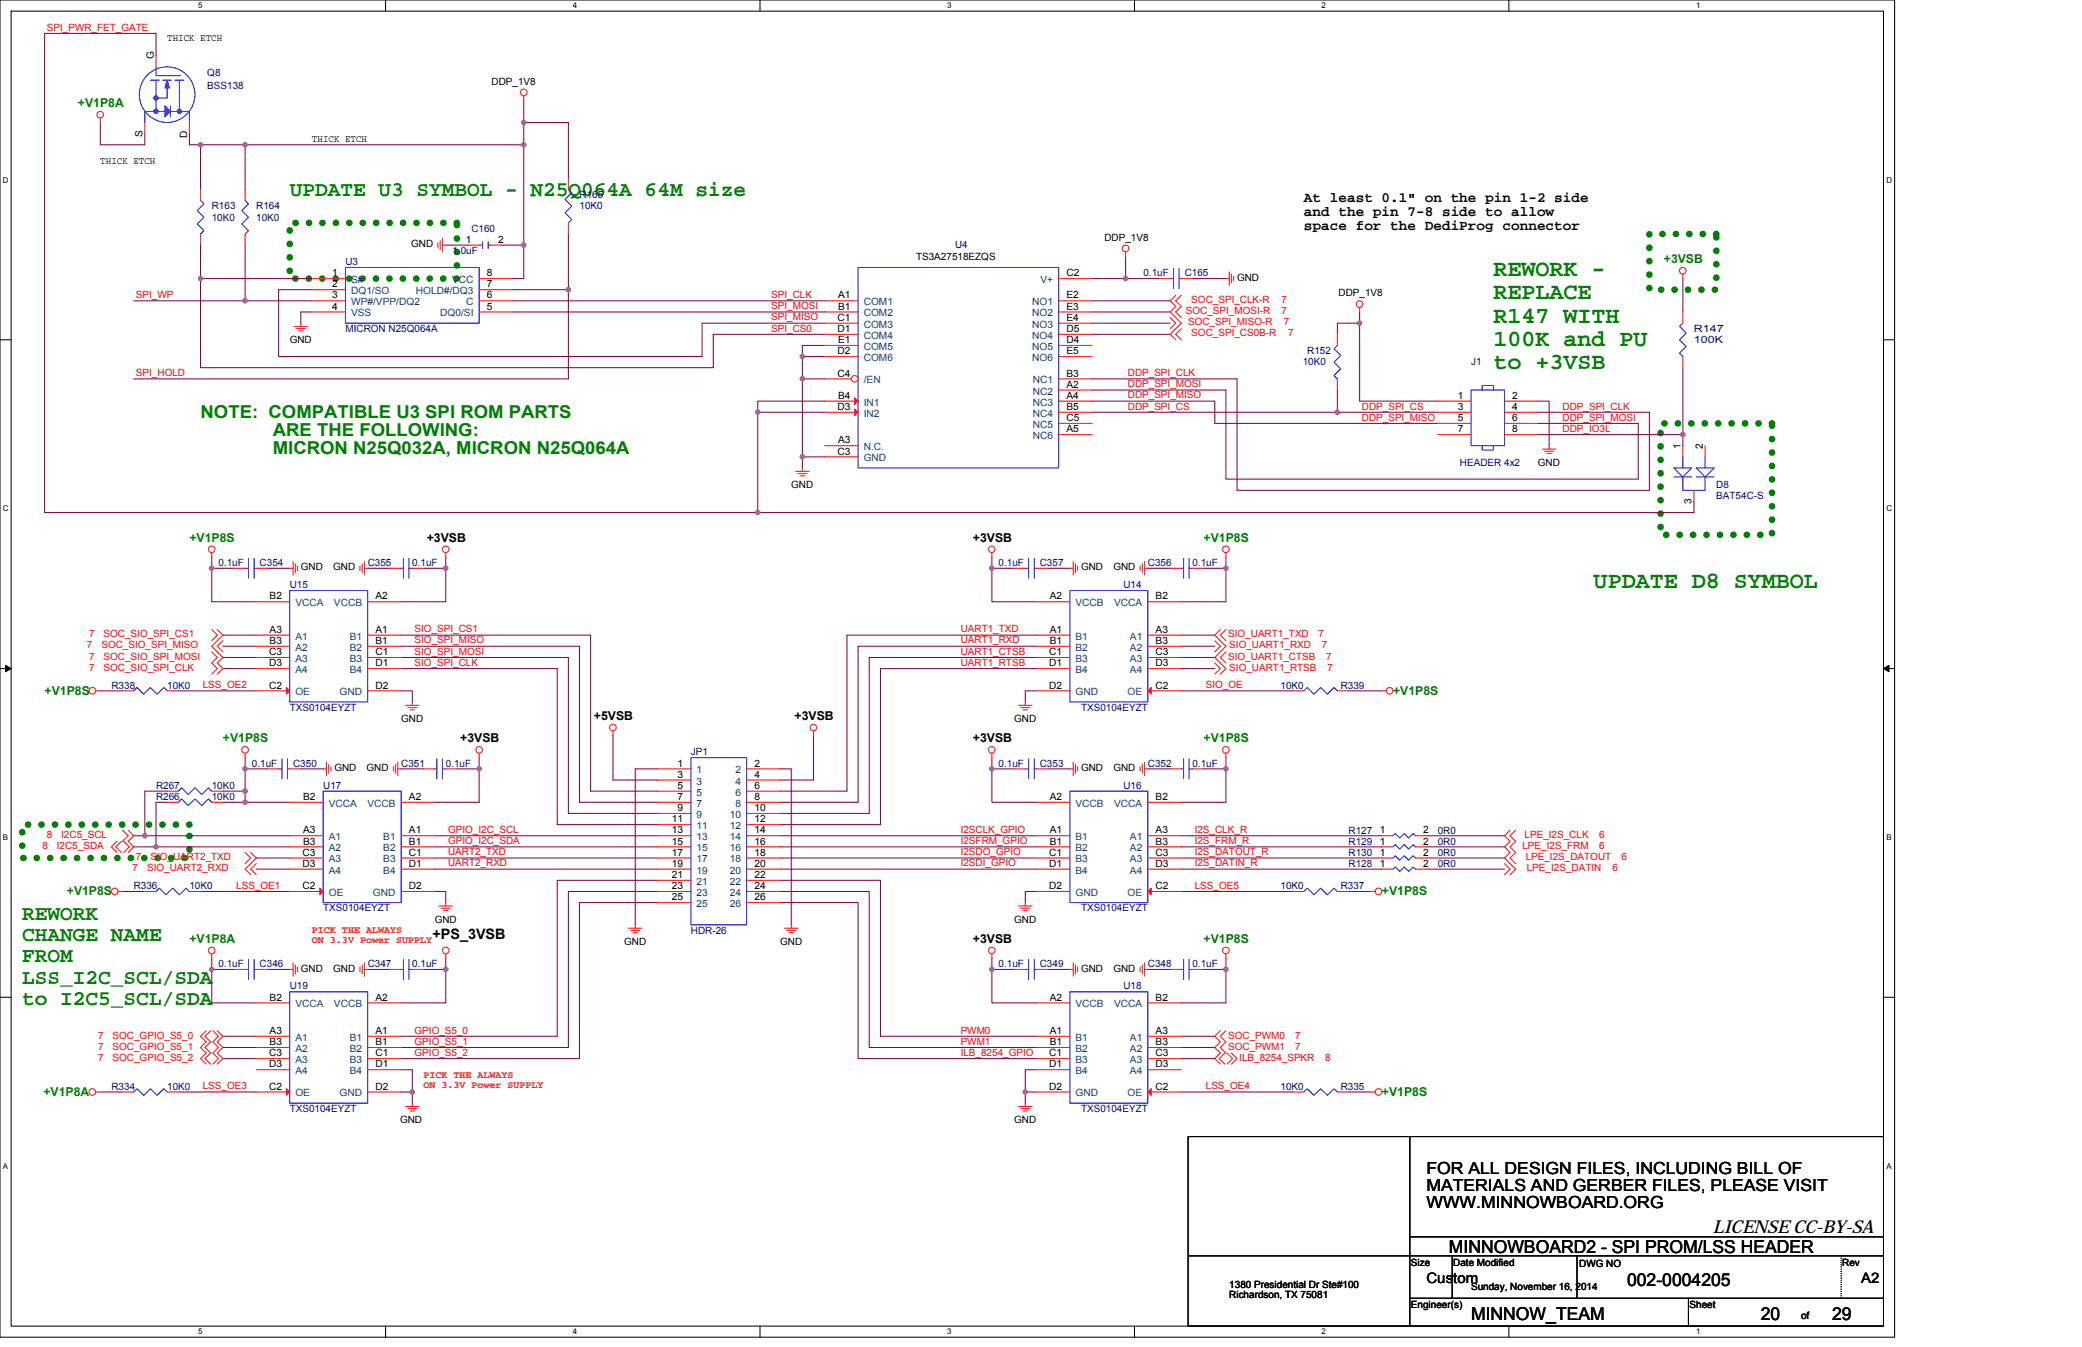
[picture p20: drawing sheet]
<svg xmlns="http://www.w3.org/2000/svg" width="432mm" height="279mm" viewBox="0 0 432 279" stroke-linecap="round" stroke-linejoin="round" font-family="sans-serif">
<defs><g id="words">
<g font-size="4.8" fill="#008000">
<text x="309.7" y="57.2">REWORK -</text>
<text x="309.7" y="62.1">REPLACE</text>
<text x="309.7" y="66.9">R147 WITH</text>
<text x="309.7" y="71.8">100K and PU</text>
<text x="309.7" y="76.6">to +3VSB</text>
<text x="330.5" y="122">UPDATE D8 SYMBOL</text>
</g>
<g font-size="4.4" fill="#008000">
<text x="60.1" y="40.6">UPDATE U3 SYMBOL - N25Q064A 64M size</text>
<text x="4.6" y="190.9">REWORK</text>
<text x="4.6" y="195.3">CHANGE NAME</text>
<text x="4.6" y="199.6">FROM</text>
<text x="4.6" y="204">LSS_I2C_SCL/SDA</text>
<text x="4.6" y="208.4">to I2C5_SCL/SDA</text>
</g>
<g font-size="3.7" fill="#008000">
<text x="41.6" y="86.6">NOTE: COMPATIBLE U3 SPI ROM PARTS</text>
<text x="56.6" y="90.4">ARE THE FOLLOWING:</text>
<text x="56.6" y="94.2">MICRON N25Q032A, MICRON N25Q064A</text>
</g>
<g font-size="3.7">
<text x="355.3" y="255.8">LICENSE CC-BY-SA</text>
<text x="300.5" y="259.9">MINNOWBOARD2 - SPI PROM/LSS HEADER</text>
<text x="337.5" y="266.8">002-0004205</text>
<text x="305.1" y="273.7">MINNOW_TEAM</text>
<text x="365.2" y="273.7">20</text>
<text x="380" y="273.7">29</text>
</g>
<g font-size="3.5">
<text x="295.8" y="243.5">FOR ALL DESIGN FILES, INCLUDING BILL OF</text>
<text x="295.8" y="247">MATERIALS AND GERBER FILES, PLEASE VISIT</text>
<text x="295.8" y="250.6">WWW.MINNOWBOARD.ORG</text>
</g>
<g font-size="3">
<text x="270.4" y="41.8">At least 0.1&quot; on the pin 1-2 side</text>
<text x="270.4" y="44.8">and the pin 7-8 side to allow</text>
<text x="270.4" y="47.8">space for the DediProg connector</text>
<text x="89.7" y="194.8">+PS_3VSB</text>
<text x="295.8" y="266.2">Custom</text>
<text x="386" y="266.2">A2</text>
</g>
<g font-size="2.5" fill="#008000">
<text x="16.2" y="22.2">+V1P8A</text>
<text x="345.1" y="54.6">+3VSB</text>
<text x="39.3" y="112.4">+V1P8S</text>
<text x="249.6" y="112.4">+V1P8S</text>
<text x="9.2" y="144.1">+V1P8S</text>
<text x="288.9" y="144.1">+V1P8S</text>
<text x="46.2" y="154">+V1P8S</text>
<text x="249.6" y="154">+V1P8S</text>
<text x="13.9" y="185.7">+V1P8S</text>
<text x="286.6" y="185.7">+V1P8S</text>
<text x="39.3" y="195.6">+V1P8A</text>
<text x="249.6" y="195.6">+V1P8S</text>
<text x="9" y="227.3">+V1P8A</text>
<text x="286.6" y="227.3">+V1P8S</text>
</g>
<g font-size="2.5">
<text x="88.5" y="112.4">+3VSB</text>
<text x="201.8" y="112.4">+3VSB</text>
<text x="123.2" y="149.4">+5VSB</text>
<text x="164.8" y="149.4">+3VSB</text>
<text x="95.5" y="154">+3VSB</text>
<text x="201.8" y="154">+3VSB</text>
<text x="201.8" y="195.6">+3VSB</text>
</g>
<g font-size="2.1" fill="#f00">
<text x="9.7" y="6.3">SPI_PWR_FET_GATE</text>
<text x="28.2" y="61.8">SPI_WP</text>
<text x="160" y="61.8">SPI_CLK</text>
<text x="160" y="64.1">SPI_MOSI</text>
<text x="245.9" y="65.2">SOC_SPI_MOSI-R</text>
<text x="247.1" y="62.9">SOC_SPI_CLK-R</text>
<text x="265.8" y="62.9">7</text>
<text x="265.8" y="65.2">7</text>
<text x="160" y="66.5">SPI_MISO</text>
<text x="160" y="68.8">SPI_CS0</text>
<text x="246.4" y="67.5">SOC_SPI_MISO-R</text>
<text x="247.1" y="69.8">SOC_SPI_CS0B-R</text>
<text x="266.3" y="67.5">7</text>
<text x="267.2" y="69.8">7</text>
<text x="28.2" y="78">SPI_HOLD</text>
<text x="233.9" y="78">DDP_SPI_CLK</text>
<text x="233.9" y="80.3">DDP_SPI_MOSI</text>
<text x="233.9" y="82.6">DDP_SPI_MISO</text>
<text x="233.9" y="84.9">DDP_SPI_CS</text>
<text x="282.4" y="84.9">DDP_SPI_CS</text>
<text x="282.4" y="87.2">DDP_SPI_MISO</text>
<text x="324.1" y="84.9">DDP_SPI_CLK</text>
<text x="324.1" y="87.2">DDP_SPI_MOSI</text>
<text x="324.1" y="89.6">DDP_IO3L</text>
<text x="86" y="131.2">SIO_SPI_CS1</text>
<text x="199.2" y="131.2">UART1_TXD</text>
<text x="18" y="134.5">7</text>
<text x="18.5" y="132.2">7</text>
<text x="18.5" y="136.8">7</text>
<text x="21" y="134.5">SOC_SIO_SPI_MISO</text>
<text x="21.5" y="132.2">SOC_SIO_SPI_CS1</text>
<text x="21.5" y="136.8">SOC_SIO_SPI_MOSI</text>
<text x="86" y="133.5">SIO_SPI_MISO</text>
<text x="86" y="135.8">SIO_SPI_MOSI</text>
<text x="199.2" y="135.8">UART1_CTSB</text>
<text x="199.2" y="133.5">UART1_RXD</text>
<text x="254.7" y="132.2">SIO_UART1_TXD</text>
<text x="254.7" y="136.8">SIO_UART1_CTSB</text>
<text x="255" y="134.5">SIO_UART1_RXD</text>
<text x="273.4" y="132.2">7</text>
<text x="274.1" y="134.5">7</text>
<text x="275.1" y="136.8">7</text>
<text x="18.5" y="139.1">7</text>
<text x="21.5" y="139.1">SOC_SIO_SPI_CLK</text>
<text x="42.1" y="142.7">LSS_OE2</text>
<text x="86" y="138.1">SIO_SPI_CLK</text>
<text x="199.2" y="138.1">UART1_RTSB</text>
<text x="250.1" y="142.7">SIO_OE</text>
<text x="255" y="139.1">SIO_UART1_RTSB</text>
<text x="275.3" y="139.1">7</text>
<text x="9.7" y="173.8">8</text>
<text x="12.7" y="173.8">I2C5_SCL</text>
<text x="92.9" y="172.8">GPIO_I2C_SCL</text>
<text x="199.2" y="172.8">I2SCLK_GPIO</text>
<text x="247.8" y="172.8">I2S_CLK_R</text>
<text x="316.2" y="173.8">LPE_I2S_CLK</text>
<text x="331.7" y="173.8">6</text>
<text x="8.8" y="176.1">8</text>
<text x="11.8" y="176.1">I2C5_SDA</text>
<text x="28.2" y="178.4">7</text>
<text x="31.2" y="178.4">SIO_UART2_TXD</text>
<text x="92.9" y="175.1">GPIO_I2C_SDA</text>
<text x="92.9" y="177.4">UART2_TXD</text>
<text x="92.9" y="179.7">UART2_RXD</text>
<text x="199.2" y="179.7">I2SDI_GPIO</text>
<text x="199.2" y="175.1">I2SFRM_GPIO</text>
<text x="199.2" y="177.4">I2SDO_GPIO</text>
<text x="247.8" y="175.1">I2S_FRM_R</text>
<text x="247.8" y="177.4">I2S_DATOUT_R</text>
<text x="247.8" y="179.7">I2S_DATIN_R</text>
<text x="315.7" y="176.1">LPE_I2S_FRM</text>
<text x="316.4" y="178.4">LPE_I2S_DATOUT</text>
<text x="331.7" y="176.1">6</text>
<text x="336.3" y="178.4">6</text>
<text x="27.5" y="180.7">7</text>
<text x="30.5" y="180.7">SIO_UART2_RXD</text>
<text x="49" y="184.3">LSS_OE1</text>
<text x="247.8" y="184.3">LSS_OE5</text>
<text x="316.7" y="180.7">LPE_I2S_DATIN</text>
<text x="334.5" y="180.7">6</text>
<text x="64.7" y="193.6">PICK THE ALWAYS</text>
<text x="64.7" y="195.6">ON 3.3V Power SUPPLY</text>
<text x="20.3" y="215.4">7</text>
<text x="23.3" y="215.4">SOC_GPIO_S5_0</text>
<text x="86" y="214.4">GPIO_S5_0</text>
<text x="199.2" y="214.5">PWM0</text>
<text x="254.7" y="215.4">SOC_PWM0</text>
<text x="268.6" y="215.4">7</text>
<text x="20.3" y="217.7">7</text>
<text x="20.3" y="220">7</text>
<text x="23.3" y="217.7">SOC_GPIO_S5_1</text>
<text x="23.3" y="220">SOC_GPIO_S5_2</text>
<text x="86" y="219">GPIO_S5_2</text>
<text x="86" y="216.7">GPIO_S5_1</text>
<text x="199.2" y="219">ILB_8254_GPIO</text>
<text x="199.2" y="216.8">PWM1</text>
<text x="254.7" y="217.7">SOC_PWM1</text>
<text x="257" y="220">ILB_8254_SPKR</text>
<text x="268.6" y="217.7">7</text>
<text x="274.8" y="220">8</text>
<text x="42.1" y="225.9">LSS_OE3</text>
<text x="87.8" y="223.6">PICK THE ALWAYS</text>
<text x="87.8" y="225.7">ON 3.3V Power SUPPLY</text>
<text x="250.1" y="225.9">LSS_OE4</text>
</g>
<g font-size="2.1">
<text x="34.7" y="8.6">THICK ETCH</text>
<text x="31.9" y="12.3" transform="rotate(-90 31.9 12.3)">G</text>
<text x="101.9" y="17.5">DDP_1V8</text>
<text x="29.5" y="28.4" transform="rotate(-90 29.5 28.4)">S</text>
<text x="38.8" y="28.6" transform="rotate(-90 38.8 28.6)">D</text>
<text x="64.7" y="29.4">THICK ETCH</text>
<text x="20.8" y="34">THICK ETCH</text>
<text x="85.3" y="51.3">GND</text>
<text x="96.6" y="50.4">1</text>
<text x="103.3" y="50.4">2</text>
<text x="190" y="53.8">TS3A27518EZQS</text>
<text x="229.1" y="49.9">DDP_1V8</text>
<text x="68.9" y="57.3">1</text>
<text x="68.9" y="59.6">2</text>
<text x="101" y="57.3">8</text>
<text x="101" y="59.6">7</text>
<text x="221.2" y="57.3">C2</text>
<text x="256.6" y="58.2">GND</text>
<text x="68.9" y="61.9">3</text>
<text x="68.9" y="64.2">4</text>
<text x="101" y="61.9">6</text>
<text x="101" y="64.2">5</text>
<text x="173.8" y="61.9">A1</text>
<text x="173.8" y="64.2">B1</text>
<text x="221.2" y="61.9">E2</text>
<text x="221.2" y="64.2">E3</text>
<text x="277.6" y="61.5">DDP_1V8</text>
<text x="60.1" y="71.2">GND</text>
<text x="173.7" y="66.5">C1</text>
<text x="173.7" y="68.9">D1</text>
<text x="173.8" y="71.2">E1</text>
<text x="221.2" y="71.2">D4</text>
<text x="221.2" y="68.9">D5</text>
<text x="221.2" y="66.5">E4</text>
<text x="173.7" y="73.5">D2</text>
<text x="221.2" y="73.5">E5</text>
<text x="173.7" y="78.1">C4</text>
<text x="173.8" y="82.7">B4</text>
<text x="221.2" y="80.4">A2</text>
<text x="221.2" y="82.7">A4</text>
<text x="221.2" y="78.1">B3</text>
<text x="302.3" y="82.7">1</text>
<text x="313.6" y="82.7">2</text>
<text x="173.7" y="85">D3</text>
<text x="221.2" y="89.7">A5</text>
<text x="221.2" y="85">B5</text>
<text x="221.2" y="87.3">C5</text>
<text x="302.3" y="85">3</text>
<text x="302.3" y="87.3">5</text>
<text x="302.3" y="89.7">7</text>
<text x="313.6" y="85">4</text>
<text x="313.6" y="87.3">6</text>
<text x="313.6" y="89.7">8</text>
<text x="173.7" y="94.3">C3</text>
<text x="173.8" y="92">A3</text>
<text x="348.5" y="93.2" transform="rotate(-90 348.5 93.2)">1</text>
<text x="353.1" y="93.2" transform="rotate(-90 353.1 93.2)">2</text>
<text x="164.1" y="101.2">GND</text>
<text x="319" y="96.6">GND</text>
<text x="350.8" y="104.5" transform="rotate(-90 350.8 104.5)">3</text>
<text x="62.4" y="118.3">GND</text>
<text x="69.1" y="118.3">GND</text>
<text x="224.2" y="118.3">GND</text>
<text x="230.9" y="118.3">GND</text>
<text x="55.9" y="124.3">B2</text>
<text x="77.9" y="124.3">A2</text>
<text x="217.7" y="124.3">A2</text>
<text x="239.7" y="124.3">B2</text>
<text x="55.9" y="131.3">A3</text>
<text x="77.9" y="131.3">A1</text>
<text x="217.7" y="131.3">A1</text>
<text x="239.7" y="131.3">A3</text>
<text x="55.8" y="135.9">C3</text>
<text x="55.9" y="133.6">B3</text>
<text x="77.9" y="133.6">B1</text>
<text x="77.9" y="135.9">C1</text>
<text x="217.6" y="135.9">C1</text>
<text x="217.7" y="133.6">B1</text>
<text x="239.7" y="133.6">B3</text>
<text x="239.7" y="135.9">C3</text>
<text x="55.8" y="142.8">C2</text>
<text x="55.8" y="138.2">D3</text>
<text x="77.9" y="142.8">D2</text>
<text x="77.9" y="138.2">D1</text>
<text x="217.6" y="142.8">D2</text>
<text x="217.6" y="138.2">D1</text>
<text x="239.7" y="142.8">C2</text>
<text x="239.7" y="138.2">D3</text>
<text x="83.2" y="149.8">GND</text>
<text x="210.3" y="149.8">GND</text>
<text x="69.3" y="159.9">GND</text>
<text x="76" y="159.9">GND</text>
<text x="140.5" y="159">1</text>
<text x="140.5" y="161.3">3</text>
<text x="156.5" y="159">2</text>
<text x="156.5" y="161.3">4</text>
<text x="224.2" y="159.9">GND</text>
<text x="230.9" y="159.9">GND</text>
<text x="62.9" y="165.9">B2</text>
<text x="84.8" y="165.9">A2</text>
<text x="140.5" y="163.6">5</text>
<text x="140.5" y="165.9">7</text>
<text x="156.5" y="163.6">6</text>
<text x="156.5" y="165.9">8</text>
<text x="217.7" y="165.9">A2</text>
<text x="239.7" y="165.9">B2</text>
<text x="62.9" y="172.9">A3</text>
<text x="84.8" y="172.9">A1</text>
<text x="139.4" y="170.6">11</text>
<text x="139.4" y="172.9">13</text>
<text x="140.5" y="168.2">9</text>
<text x="156.5" y="168.2">10</text>
<text x="156.5" y="170.6">12</text>
<text x="156.5" y="172.9">14</text>
<text x="217.7" y="172.9">A1</text>
<text x="239.7" y="172.9">A3</text>
<text x="286.2" y="172.9">1</text>
<text x="295.1" y="172.9">2</text>
<text x="62.7" y="177.5">C3</text>
<text x="62.7" y="179.8">D3</text>
<text x="62.9" y="175.2">B3</text>
<text x="84.8" y="175.2">B1</text>
<text x="84.8" y="177.5">C1</text>
<text x="84.8" y="179.8">D1</text>
<text x="139.4" y="175.2">15</text>
<text x="139.4" y="177.5">17</text>
<text x="139.4" y="179.8">19</text>
<text x="156.5" y="175.2">16</text>
<text x="156.5" y="177.5">18</text>
<text x="156.5" y="179.8">20</text>
<text x="217.6" y="177.5">C1</text>
<text x="217.6" y="179.8">D1</text>
<text x="217.7" y="175.2">B1</text>
<text x="239.7" y="175.2">B3</text>
<text x="239.7" y="177.5">C3</text>
<text x="239.7" y="179.8">D3</text>
<text x="286.2" y="179.8">1</text>
<text x="286.2" y="175.2">1</text>
<text x="286.2" y="177.5">1</text>
<text x="295.1" y="179.8">2</text>
<text x="295.1" y="175.2">2</text>
<text x="295.1" y="177.5">2</text>
<text x="62.7" y="184.4">C2</text>
<text x="84.8" y="184.4">D2</text>
<text x="139.4" y="182.1">21</text>
<text x="139.4" y="184.4">23</text>
<text x="156.5" y="182.1">22</text>
<text x="156.5" y="184.4">24</text>
<text x="217.6" y="184.4">D2</text>
<text x="239.7" y="184.4">C2</text>
<text x="90.1" y="191.4">GND</text>
<text x="139.4" y="186.7">25</text>
<text x="156.5" y="186.7">26</text>
<text x="210.3" y="191.4">GND</text>
<text x="129.4" y="196">GND</text>
<text x="161.8" y="196">GND</text>
<text x="62.4" y="201.5">GND</text>
<text x="69.1" y="201.5">GND</text>
<text x="224.2" y="201.5">GND</text>
<text x="230.9" y="201.5">GND</text>
<text x="55.9" y="207.5">B2</text>
<text x="77.9" y="207.5">A2</text>
<text x="217.7" y="207.5">A2</text>
<text x="239.7" y="207.5">B2</text>
<text x="55.9" y="214.5">A3</text>
<text x="77.9" y="214.5">A1</text>
<text x="217.7" y="214.5">A1</text>
<text x="239.7" y="214.5">A3</text>
<text x="55.8" y="219.1">C3</text>
<text x="55.8" y="221.4">D3</text>
<text x="55.9" y="216.8">B3</text>
<text x="77.9" y="216.8">B1</text>
<text x="77.9" y="219.1">C1</text>
<text x="77.9" y="221.4">D1</text>
<text x="217.6" y="219.1">C1</text>
<text x="217.6" y="221.4">D1</text>
<text x="217.7" y="216.8">B1</text>
<text x="239.7" y="216.8">B3</text>
<text x="239.7" y="219.1">C3</text>
<text x="239.7" y="221.4">D3</text>
<text x="55.8" y="226">C2</text>
<text x="77.9" y="226">D2</text>
<text x="217.6" y="226">D2</text>
<text x="239.7" y="226">C2</text>
<text x="83" y="233">GND</text>
<text x="210.3" y="233">GND</text>
<text x="292.6" y="262.6">Size</text>
<text x="301.4" y="262.6">Date Modified</text>
<text x="327.5" y="262.8">DWG NO</text>
<text x="382.1" y="262.6">Rev</text>
<text x="255" y="267.2">1380 Presidential Dr Ste#100</text>
<text x="255" y="269.3">Richardson, TX 75081</text>
<text x="305.1" y="267.7">Sunday, November 16, 2014</text>
<text x="292.6" y="271.4">Engineer(s)</text>
<text x="350.4" y="271.4">Sheet</text>
<text x="373.5" y="273.7">of</text>
</g>
<g font-size="2.1" fill="#000080">
<text x="43" y="15.7">Q8</text>
<text x="43" y="18.5">BSS138</text>
<text x="120.2" y="41.1">R165</text>
<text x="43.9" y="43.4">R163</text>
<text x="43.9" y="45.8">10K0</text>
<text x="53.1" y="43.4">R164</text>
<text x="53.1" y="45.8">10K0</text>
<text x="120.2" y="43.4">10K0</text>
<text x="93.8" y="52.7">1.0uF</text>
<text x="97.8" y="48.1">C160</text>
<text x="198.1" y="51.5">U4</text>
<text x="71.6" y="55">U3</text>
<text x="237.2" y="57.3">0.1uF</text>
<text x="245.7" y="57.3">C165</text>
<text x="71.6" y="68.9">MICRON N25Q064A</text>
<text x="351.3" y="68.9">R147</text>
<text x="351.3" y="71.2">100K</text>
<text x="270.2" y="75.8">10K0</text>
<text x="271.1" y="73.5">R152</text>
<text x="305.1" y="75.8">J1</text>
<text x="302.8" y="96.6">HEADER 4x2</text>
<text x="356" y="101.2">D8</text>
<text x="356" y="103.5">BAT54C-S</text>
<text x="45.3" y="117.4">0.1uF</text>
<text x="53.8" y="117.4">C354</text>
<text x="76.3" y="117.4">C355</text>
<text x="85.5" y="117.4">0.1uF</text>
<text x="207.1" y="117.4">0.1uF</text>
<text x="215.6" y="117.4">C357</text>
<text x="238.1" y="117.4">C356</text>
<text x="247.3" y="117.4">0.1uF</text>
<text x="60.1" y="122">U15</text>
<text x="233" y="122">U14</text>
<text x="23.1" y="142.8">R338</text>
<text x="34.7" y="142.8">10K0</text>
<text x="265.6" y="142.8">10K0</text>
<text x="278.1" y="142.8">R339</text>
<text x="60.1" y="147.4">TXS0104EYZT</text>
<text x="224.2" y="147.4">TXS0104EYZT</text>
<text x="52.2" y="159">0.1uF</text>
<text x="60.8" y="159">C350</text>
<text x="83.2" y="159">C351</text>
<text x="92.5" y="159">0.1uF</text>
<text x="143.3" y="156.7">JP1</text>
<text x="207.1" y="159">0.1uF</text>
<text x="215.6" y="159">C353</text>
<text x="238.1" y="159">C352</text>
<text x="247.3" y="159">0.1uF</text>
<text x="32.4" y="165.9">R266</text>
<text x="32.4" y="163.6">R267</text>
<text x="43.9" y="165.9">10K0</text>
<text x="43.9" y="163.6">10K0</text>
<text x="67" y="163.6">U17</text>
<text x="233" y="163.6">U16</text>
<text x="279.7" y="172.9">R127</text>
<text x="298.2" y="172.9">0R0</text>
<text x="279.7" y="179.8">R128</text>
<text x="279.7" y="175.2">R129</text>
<text x="279.7" y="177.5">R130</text>
<text x="298.2" y="179.8">0R0</text>
<text x="298.2" y="175.2">0R0</text>
<text x="298.2" y="177.5">0R0</text>
<text x="27.7" y="184.4">R336</text>
<text x="39.3" y="184.4">10K0</text>
<text x="265.6" y="184.4">10K0</text>
<text x="278.1" y="184.4">R337</text>
<text x="67" y="189.1">TXS0104EYZT</text>
<text x="224.2" y="189.1">TXS0104EYZT</text>
<text x="143.3" y="193.7">HDR-26</text>
<text x="45.3" y="200.6">0.1uF</text>
<text x="53.8" y="200.6">C346</text>
<text x="76.3" y="200.6">C347</text>
<text x="85.5" y="200.6">0.1uF</text>
<text x="207.1" y="200.6">0.1uF</text>
<text x="215.6" y="200.6">C349</text>
<text x="238.1" y="200.6">C348</text>
<text x="247.3" y="200.6">0.1uF</text>
<text x="60.1" y="205.2">U19</text>
<text x="233" y="205.2">U18</text>
<text x="23.1" y="226">R334</text>
<text x="34.7" y="226">10K0</text>
<text x="265.6" y="226">10K0</text>
<text x="278.1" y="226">R335</text>
<text x="60.1" y="230.7">TXS0104EYZT</text>
<text x="224.2" y="230.7">TXS0104EYZT</text>
</g>
<g font-size="2.1" fill="#004080">
<text x="72.8" y="58.7">S#</text>
<text x="93.8" y="58.7">VCC</text>
<text x="215.8" y="58.7">V+</text>
<text x="72.8" y="61">DQ1/SO</text>
<text x="72.8" y="63.3">WP#/VPP/DQ2</text>
<text x="72.8" y="65.6">VSS</text>
<text x="86.3" y="61">HOLD#/DQ3</text>
<text x="91.3" y="65.6">DQ0/SI</text>
<text x="96.7" y="63.3">C</text>
<text x="179.1" y="63.3">COM1</text>
<text x="179.1" y="65.6">COM2</text>
<text x="214.1" y="63.3">NO1</text>
<text x="214.1" y="65.6">NO2</text>
<text x="179.1" y="68">COM3</text>
<text x="179.1" y="70.3">COM4</text>
<text x="214.1" y="70.3">NO4</text>
<text x="214.1" y="68">NO3</text>
<text x="179.1" y="74.9">COM6</text>
<text x="179.1" y="72.6">COM5</text>
<text x="214.1" y="72.6">NO5</text>
<text x="214.1" y="74.9">NO6</text>
<text x="179.1" y="79.5">/EN</text>
<text x="214.2" y="81.8">NC2</text>
<text x="214.2" y="79.5">NC1</text>
<text x="179.1" y="84.1">IN1</text>
<text x="179.1" y="86.4">IN2</text>
<text x="214.2" y="84.1">NC3</text>
<text x="214.2" y="86.4">NC4</text>
<text x="214.2" y="88.8">NC5</text>
<text x="179.1" y="93.4">N.C.</text>
<text x="179.1" y="95.7">GND</text>
<text x="214.2" y="91.1">NC6</text>
<text x="61.3" y="125.8">VCCA</text>
<text x="69.3" y="125.8">VCCB</text>
<text x="223.1" y="125.8">VCCB</text>
<text x="231.1" y="125.8">VCCA</text>
<text x="61.3" y="132.7">A1</text>
<text x="61.3" y="135">A2</text>
<text x="61.3" y="137.3">A3</text>
<text x="72.5" y="132.7">B1</text>
<text x="72.5" y="135">B2</text>
<text x="72.5" y="137.3">B3</text>
<text x="223.1" y="132.7">B1</text>
<text x="223.1" y="135">B2</text>
<text x="223.1" y="137.3">B3</text>
<text x="234.3" y="132.7">A1</text>
<text x="234.3" y="135">A2</text>
<text x="234.3" y="137.3">A3</text>
<text x="61.3" y="139.6">A4</text>
<text x="72.5" y="139.6">B4</text>
<text x="223.1" y="139.6">B4</text>
<text x="234.3" y="139.6">A4</text>
<text x="61.3" y="144.2">OE</text>
<text x="70.4" y="144.2">GND</text>
<text x="223.1" y="144.2">GND</text>
<text x="233.8" y="144.2">OE</text>
<text x="144.5" y="160.4">1</text>
<text x="152.5" y="160.4">2</text>
<text x="68.2" y="167.3">VCCA</text>
<text x="76.2" y="167.3">VCCB</text>
<text x="144.5" y="162.7">3</text>
<text x="144.5" y="165">5</text>
<text x="144.5" y="167.3">7</text>
<text x="152.5" y="165">6</text>
<text x="152.5" y="167.3">8</text>
<text x="152.5" y="162.7">4</text>
<text x="223.1" y="167.3">VCCB</text>
<text x="231.1" y="167.3">VCCA</text>
<text x="144.5" y="169.7">9</text>
<text x="144.5" y="172">11</text>
<text x="151.4" y="169.7">10</text>
<text x="151.4" y="172">12</text>
<text x="68.2" y="174.3">A1</text>
<text x="68.2" y="176.6">A2</text>
<text x="68.2" y="178.9">A3</text>
<text x="79.5" y="174.3">B1</text>
<text x="79.5" y="176.6">B2</text>
<text x="79.5" y="178.9">B3</text>
<text x="144.5" y="174.3">13</text>
<text x="144.5" y="176.6">15</text>
<text x="144.5" y="178.9">17</text>
<text x="151.4" y="174.3">14</text>
<text x="151.4" y="176.6">16</text>
<text x="151.4" y="178.9">18</text>
<text x="223.1" y="174.3">B1</text>
<text x="223.1" y="176.6">B2</text>
<text x="223.1" y="178.9">B3</text>
<text x="234.3" y="174.3">A1</text>
<text x="234.3" y="176.6">A2</text>
<text x="234.3" y="178.9">A3</text>
<text x="68.2" y="185.8">OE</text>
<text x="68.2" y="181.2">A4</text>
<text x="77.3" y="185.8">GND</text>
<text x="79.5" y="181.2">B4</text>
<text x="144.5" y="181.2">19</text>
<text x="144.5" y="183.5">21</text>
<text x="144.5" y="185.8">23</text>
<text x="151.4" y="181.2">20</text>
<text x="151.4" y="183.5">22</text>
<text x="151.4" y="185.8">24</text>
<text x="223.1" y="185.8">GND</text>
<text x="223.1" y="181.2">B4</text>
<text x="233.8" y="185.8">OE</text>
<text x="234.3" y="181.2">A4</text>
<text x="144.5" y="188.2">25</text>
<text x="151.4" y="188.2">26</text>
<text x="61.3" y="209">VCCA</text>
<text x="69.3" y="209">VCCB</text>
<text x="223.1" y="209">VCCB</text>
<text x="231.1" y="209">VCCA</text>
<text x="61.3" y="215.9">A1</text>
<text x="72.5" y="215.9">B1</text>
<text x="223.1" y="215.9">B1</text>
<text x="234.3" y="215.9">A1</text>
<text x="61.3" y="218.2">A2</text>
<text x="61.3" y="220.5">A3</text>
<text x="72.5" y="218.2">B2</text>
<text x="72.5" y="220.5">B3</text>
<text x="223.1" y="218.2">B2</text>
<text x="223.1" y="220.5">B3</text>
<text x="234.3" y="218.2">A2</text>
<text x="234.3" y="220.5">A3</text>
<text x="61.3" y="227.4">OE</text>
<text x="61.3" y="222.8">A4</text>
<text x="70.4" y="227.4">GND</text>
<text x="72.5" y="222.8">B4</text>
<text x="223.1" y="227.4">GND</text>
<text x="223.1" y="222.8">B4</text>
<text x="233.8" y="227.4">OE</text>
<text x="234.3" y="222.8">A4</text>
</g>
<g font-size="1.6">
<text x="41.1" y="1.7">5</text>
<text x="118.8" y="1.7">4</text>
<text x="196.4" y="1.7">3</text>
<text x="274.1" y="1.7">2</text>
<text x="351.8" y="1.7">1</text>
<text x=".6" y="37.9">D</text>
<text x="391.2" y="37.9">D</text>
<text x=".6" y="106">C</text>
<text x="391.2" y="106">C</text>
<text x=".6" y="174.2">B</text>
<text x="391.2" y="174.2">B</text>
<text x=".6" y="242.4">A</text>
<text x="391.2" y="242.4">A</text>
<text x="41.1" y="276.8">5</text>
<text x="118.8" y="276.8">4</text>
<text x="196.4" y="276.8">3</text>
<text x="274.1" y="276.8">2</text>
<text x="351.8" y="276.8">1</text>
</g>
</g></defs>
<path d="M0 0h392.9v277.4h-392.9zM2.3 2.3h388.3v272.8h-388.3z" fill="none" stroke="#000" stroke-width=".21"/>
<g fill="#fff">
<path d="M41.1 .3h.9v1.8h-.9z"/>
<path d="M41.1 275.3h.9v1.9h-.9z"/>
</g>
<path d="M80 0v2.3M80 275.1v2.3" fill="none" stroke="#000" stroke-width=".21"/>
<g fill="#fff">
<path d="M118.8 .3h.9v1.8h-.9z"/>
<path d="M118.8 275.3h.9v1.9h-.9z"/>
</g>
<path d="M157.6 0v2.3M157.6 275.1v2.3" fill="none" stroke="#000" stroke-width=".21"/>
<g fill="#fff">
<path d="M196.4 .3h1v1.8h-1z"/>
<path d="M196.4 275.3h1v1.9h-1z"/>
</g>
<path d="M235.3 0v2.3M235.3 275.1v2.3" fill="none" stroke="#000" stroke-width=".21"/>
<g fill="#fff">
<path d="M274.1 .3h.9v1.8h-.9z"/>
<path d="M274.1 275.3h.9v1.9h-.9z"/>
</g>
<path d="M312.9 0v2.3M312.9 275.1v2.3" fill="none" stroke="#000" stroke-width=".21"/>
<g fill="#fff">
<path d="M351.8 .3h.9v1.8h-.9z"/>
<path d="M351.8 275.3h.9v1.9h-.9z"/>
<path d="M.6 36.4h1.2v1.8h-1.2z"/>
<path d="M391.2 36.4h1.2v1.8h-1.2z"/>
<path d="M.6 104.6h1.2v1.8h-1.2z"/>
<path d="M391.2 104.6h1.2v1.8h-1.2z"/>
</g>
<path d="M0 70.5h2.3M390.6 70.5h2.3" fill="none" stroke="#000" stroke-width=".21"/>
<g fill="#fff">
<path d="M.6 172.8h1.1v1.8h-1.1z"/>
<path d="M391.2 172.8h1.1v1.8h-1.1z"/>
</g>
<path d="M0 138.7h2.3M390.6 138.7h2.3" fill="none" stroke="#000" stroke-width=".21"/>
<path d="M1.2 138l1.1 .7-1.1 .6zM390.6 138.7l1.2-.7v1.3z" fill="#000" stroke="#000" stroke-width=".21"/>
<g fill="#fff">
<path d="M.6 240.9h1.1v1.9h-1.1z"/>
<path d="M391.2 240.9h1.1v1.9h-1.1z"/>
</g>
<path d="M0 206.9h2.3M390.6 206.9h2.3M246.4 235.8h144.2v39.3h-144.2zM292.4 235.8v39.3M292.4 256.6h98.2M246.6 260.5h144M292.4 269.3h98.2M301.2 260.5v8.8M327.1 260.5v8.8M350.2 269.3v5.8" fill="none" stroke="#000" stroke-width=".21"/>
<path d="M60.1 46.2h34.7v11.6h-34.7zM342.1 48.5h13.9v11.6h-13.9zM344.4 87.8h23.1v23.1h-23.1zM4.6 171h34.7v7h-34.7z" fill="none" stroke="#008000" stroke-width="1.4" stroke-dasharray="0 2.8"/>
<g fill="none" stroke="#800040" stroke-width=".21">
<path d="M32.4 11.6v-4.7h-23.2v99.4h148M20.8 25.4v4.6h9.2v-2.3M39.3 27.7v2.3h2.3M41.6 30h9.2M41.6 30v9.3M50.8 30v9.3M50.8 30h57.8M108.6 25.4v4.6M108.6 30v20.8M108.6 20.8v4.6h9.3v11.6M41.6 57.8h23.1M41.6 57.8v18.5h106.3v-7h23.1"/>
<path d="M41.6 50.8v7M50.8 50.8v11.6M92.5 50.8h4.6M104 50.8h4.6M108.6 50.8v7h-2.3M117.9 48.5v11.6M226.5 57.8h6.9M233.4 57.8h7M233.4 53.1v4.7M247.3 57.8h7M349 57.8v6.9M27.7 62.4h23.1"/>
<path d="M50.8 62.4h13.9M64.7 60.1h-6.9v13.9h87.8v-7h25.4M64.7 64.7h-2.3v2.3M106.3 62.4h64.7M106.3 64.7h64.7M106.3 60.1h11.6M117.9 60.1v18.5h-90.2M166.4 78.6h4.6M166.4 78.6v16.2M166.4 74v4.6M166.4 74h4.6M171 71.6h-4.6v2.4"/>
<path d="M226.5 78.6h30.1v23.1h85.5v-16.2h-23.1M226.5 64.7h16.2M226.5 67h16.2M226.5 62.4h16.2M226.5 69.3h16.2M282 64.7v2.3M282 67v16.2h16.2M282 67h-4.6v2.3M349 76.3v13.8M157.2 85.5h13.8M157.2 85.5v20.8M166.4 94.8v2.3"/>
<path d="M166.4 94.8h4.6M171 83.2h-13.8v2.3M226.5 80.9h27.8v18.5h85.5v-11.6h-20.8M226.5 83.2h25.4v4.6h46.3M226.5 85.5h50.9M277.4 85.5h20.8M277.4 80.9v4.6M319 83.2h2.3v9.3M319 90.1h30M349 90.1v2.4M43.9 115.6v2.3M43.9 117.9v6.9h9.2"/>
<path d="M43.9 117.9h4.6M55.5 117.9h4.6M76.3 117.9h4.6M87.8 117.9h4.7M92.5 115.6v2.3M92.5 117.9v6.9h-9.3M205.7 117.9h4.6M205.7 117.9v6.9h9.2M205.7 115.6v2.3M217.3 117.9h4.6M238.1 117.9h4.6M249.6 117.9h4.7"/>
<path d="M254.3 117.9v6.9h-9.3M254.3 115.6v2.3M351.3 104v2.3h-194.1M46.2 136.4h6.9M46.2 134h6.9M46.2 138.7h6.9M46.2 131.7h6.9M83.2 136.4h34.7v32.3h18.5M83.2 134h37v32.4h16.2M83.2 131.7h39.3v32.4h13.9M83.2 138.7h32.4v32.3h20.8M214.9 138.7h-32.3v32.3h-20.8"/>
<path d="M214.9 131.7h-39.2v32.4h-13.9M214.9 136.4h-34.6v32.3h-18.5M214.9 134h-36.9v32.4h-16.2M245 131.7h6.9M245 134h6.9M245 136.4h6.9M245 138.7h6.9M20.8 143.3h4.6M37 143.3h16.1M50.8 159.5h4.7M50.8 157.2v2.3M50.8 159.5v4.6"/>
<path d="M62.4 159.5h4.6M83.2 159.5h4.6M83.2 143.3h2.3v2.3M94.8 159.5h4.6M99.4 159.5v6.9h-9.3M99.4 157.2v2.3M127.1 152.5v9.3h9.3M136.4 159.5h-4.7v32.3M161.8 159.5h2.3v32.3M168.7 152.5v9.3h-6.9M205.7 157.2v2.3M205.7 159.5h4.6"/>
<path d="M205.7 159.5v6.9h9.2M214.9 143.3h-2.3v2.3M217.3 159.5h4.6M238.1 159.5h4.6M245 143.3h23.1M249.6 159.5h4.7M254.3 159.5v6.9h-9.3M254.3 157.2v2.3M279.7 143.3h6.9M27.7 175.7h4.7M27.7 173.4h2.3M30 173.4h30.1"/>
<path d="M32.4 175.7h27.7M34.7 166.4h-2.3v9.3M34.7 164.1h-4.7v9.3M46.2 166.4h4.6M46.2 164.1h4.6M50.8 164.1v2.3M50.8 166.4h9.3M53.1 178h7M90.1 173.4h46.3M90.1 178h46.3M90.1 175.7h46.3M161.8 173.4h53.1"/>
<path d="M161.8 175.7h53.1M161.8 178h53.1M245 173.4h41.6M245 175.7h41.6M245 178h41.6M295.8 173.4h16.2M295.8 175.7h16.2M295.8 178h16.2M25.4 184.9h4.6M41.6 184.9h18.5M43.9 198.8v2.3M53.1 180.3h7"/>
<path d="M90.1 184.9h2.4v2.3M90.1 180.3h46.3M92.5 198.8v2.3M136.4 182.6h-20.8v32.3h-32.4M136.4 184.9h-18.5v32.4h-34.7M136.4 187.2h-16.2v32.4h-37M161.8 180.3h53.1M161.8 184.9h18.5v32.4h34.6M161.8 182.6h20.8v32.3h32.3M161.8 187.2h16.2v32.4h36.9M205.7 198.8v2.3M214.9 184.9h-2.3v2.3"/>
<path d="M245 180.3h41.6M245 184.9h23.1M254.3 198.8v2.3M279.7 184.9h4.6M295.8 180.3h16.2M43.9 201.1v6.9h9.2M43.9 201.1h4.6M46.2 214.9h6.9M46.2 217.3h6.9M46.2 219.6h6.9M55.5 201.1h4.6M76.3 201.1h4.6"/>
<path d="M87.8 201.1h4.7M92.5 201.1v6.9h-9.3M205.7 201.1h4.6M205.7 201.1v6.9h9.2M217.3 201.1h4.6M238.1 201.1h4.6M245 219.6h6.9M245 217.3h6.9M245 214.9h6.9M249.6 201.1h4.7M254.3 201.1v6.9h-9.3M20.8 226.5h4.6"/>
<path d="M37 226.5h16.1M83.2 221.9h2.3v4.6M83.2 226.5h2.3M85.5 226.5v2.3M212.6 226.5h2.3M212.6 226.5v2.3M214.9 221.9h-2.3v4.6M245 226.5h23.1M279.7 226.5h4.6"/>
</g>
<g fill="#f0f" stroke="#f0f" stroke-width=".21">
<circle cx="117.9" cy="60.1" r=".46"/>
<circle cx="50.8" cy="62.4" r=".46"/>
<circle cx="108.6" cy="30" r=".45"/>
<circle cx="50.8" cy="30" r=".45"/>
<circle cx="41.6" cy="30" r=".45"/>
<circle cx="108.6" cy="25.4" r=".46"/>
<circle cx="349" cy="90.1" r=".45"/>
<circle cx="282" cy="67" r=".45"/>
<circle cx="277.4" cy="85.5" r=".46"/>
<circle cx="233.4" cy="57.8" r=".46"/>
<circle cx="41.6" cy="57.8" r=".45"/>
<circle cx="157.2" cy="106.3" r=".45"/>
<circle cx="157.2" cy="85.5" r=".45"/>
<circle cx="166.4" cy="94.7" r=".46"/>
<circle cx="166.4" cy="78.6" r=".45"/>
<circle cx="108.6" cy="50.8" r=".46"/>
<circle cx="92.4" cy="117.9" r=".46"/>
<circle cx="92.4" cy="201.1" r=".46"/>
<circle cx="99.4" cy="159.5" r=".45"/>
<circle cx="205.7" cy="201.1" r=".45"/>
<circle cx="205.7" cy="159.5" r=".45"/>
<circle cx="205.7" cy="117.9" r=".45"/>
<circle cx="254.2" cy="117.9" r=".46"/>
<circle cx="50.8" cy="159.5" r=".45"/>
<circle cx="50.8" cy="164.1" r=".46"/>
<circle cx="43.9" cy="117.9" r=".45"/>
<circle cx="50.8" cy="166.4" r=".46"/>
<circle cx="85.5" cy="226.5" r=".45"/>
<circle cx="254.2" cy="201.1" r=".46"/>
<circle cx="254.2" cy="159.5" r=".45"/>
<circle cx="43.9" cy="201.1" r=".45"/>
<circle cx="166.4" cy="73.9" r=".46"/>
<circle cx="212.6" cy="226.5" r=".45"/>
<circle cx="32.3" cy="175.6" r=".45"/>
<circle cx="30" cy="173.3" r=".45"/>
</g>
<g fill="none" stroke="#f00" stroke-width=".21">
<path d="M108.6 19.9v.9M20.8 24.5v.9M41.6 39.3v2.3M41.6 48.5v2.3M64.7 57.8h6.9M90.8 50.4v.9M91.3 49.9v1.9M91.8 50.8h.7M91.8 49.5v2.7M99.4 57.8h6.9M219.6 57.8h6.9M233.4 52.2v.9"/>
<path d="M254.3 57.8h.7M255 56.4v2.8M255.4 56.9v1.8M255.9 57.3v1M349 56.9v.9M61 67.7h2.8M61.5 68.2h1.8M61.9 68.6h1M62.4 67v.7M64.7 60.1h6.9M64.7 62.4h6.9M64.7 64.7h6.9"/>
<path d="M99.4 64.7h6.9M99.4 62.4h6.9M99.4 60.1h6.9M171 62.4h7M171 64.7h7M171 67h7M219.6 78.6h6.9M242.7 65.9l1.1 1.1-1.1 1.2M243.8 61.3l-1.1 1.1 1.1 1.2-1.1 1.1 2.3 2.3-2.3 2.3 1.1 1.2M245 61.3l-1.2 1.1 1.2 1.2-1.2 1.1 1.2 1.2M245 68.2l-1.2 1.1 1.2 1.2M282 63.8v.9"/>
<path d="M349 64.7v2.3M349 74v2.3M165 97.8h2.8M165.5 98.2h1.8M165.9 98.7h1M166.4 97.1v.7M171 92.5h7M171 83.2h7M171 94.8h7M219.6 80.9h6.9M219.6 83.2h6.9M219.6 90.1h6.9"/>
<path d="M219.6 85.5h6.9M298.2 83.2h6.9M298.2 85.5h6.9M298.2 87.8h6.9M298.2 90.1h6.9M312 83.2h7M312 85.5h7M312 87.8h7M312 90.1h7M319.9 93.2h2.8M320.4 93.6h1.8M320.8 94.1h.9"/>
<path d="M321.3 92.5v.7M43.9 114.6v1M48.5 117.9h2.3M53.1 117.9h2.4M60.1 117.9h.7M60.8 116.5v2.8M61.3 116.9v1.9M61.7 117.4v.9M74.7 117.4v.9M75.1 116.9v1.9M75.6 117.9h.7M75.6 116.5v2.8"/>
<path d="M80.9 117.9h2.3M85.5 117.9h2.3M92.5 114.6v1M205.7 114.6v1M210.3 117.9h2.3M214.9 117.9h2.4M221.9 117.9h.7M222.6 116.5v2.8M223.1 116.9v1.9M223.5 117.4v.9M236.5 117.4v.9M236.9 116.9v1.9"/>
<path d="M237.4 117.9h.7M237.4 116.5v2.8M254.3 114.6v1M43.9 135.2l1.2 1.2-1.2 1.1 1.2 1.2-1.2 1.1M43.9 130.6l1.2 1.1-1.2 1.2M45.1 130.6l1.1 1.1-2.3 2.3 2.3 2.4-1.1 1.1 1.1 1.2-1.1 1.1M46.2 132.9l-1.1 1.1 1.1 1.2M53.1 131.7h7M53.1 124.8h7M53.1 134h7M53.1 136.4h7M53.1 138.7h7"/>
<path d="M76.3 131.7h6.9M76.3 124.8h6.9M76.3 134h6.9M76.3 136.4h6.9M76.3 138.7h6.9M251.9 137.5l1.2 1.2-1.2 1.1M251.9 132.9l1.2 1.1-1.2 1.2M253.1 130.6l-1.2 1.1 2.4 2.3-2.4 2.4 2.4 2.3-1.2 1.1M254.3 130.6l-1.2 1.1 1.2 1.2M254.3 135.2l-1.2 1.2 1.2 1.1M19.9 143.3h.9M25.4 143.3h2.3"/>
<path d="M34.7 143.3h2.3M50.8 156.3v.9M53.1 143.3h7M67 159.5h.7M67.7 158.1v2.8M68.2 158.6v1.8M68.6 159v.9M76.3 143.3h6.9M81.6 159v.9M82 158.6v1.8M82.5 159.5h.7M82.5 158.1v2.8"/>
<path d="M84.1 146.3h2.8M84.6 146.8h1.8M85 147.2h1M85.5 145.6v.7M87.8 159.5h2.3M92.5 159.5h2.3M99.4 156.3v.9M127.1 151.6v.9M168.7 151.6v.9M205.7 156.3v.9M211.3 146.3h2.7M211.7 146.8h1.9"/>
<path d="M212.2 147.2h.9M212.6 145.6v.7M221.9 159.5h.7M222.6 158.1v2.8M223.1 158.6v1.8M223.5 159v.9M236.5 159v.9M236.9 158.6v1.8M237.4 159.5h.7M237.4 158.1v2.8M254.3 156.3v.9M286.6 143.3h.9"/>
<path d="M24.3 174.5l-1.2 1.2 1.2 1.1M25.2 174.5l-1.2 1.2 1.2 1.1M25.4 172.2l1.2 1.2-1.2 1.1M25.7 174.5l1.1 1.2-1.1 1.1M26.6 172.2l1.1 1.2-1.1 1.1 1.1 1.2-1.1 1.1M34.7 166.4h2.3M43.9 166.4h2.3M50.8 176.8l1.2 1.2-1.2 1.1M52 176.8l1.1 1.2-2.3 2.3 1.2 1.1M53.1 179.1l-1.1 1.2 1.1 1.1M60.1 173.4h6.9M60.1 166.4h6.9"/>
<path d="M60.1 175.7h6.9M60.1 178h6.9M83.2 173.4h6.9M83.2 166.4h6.9M83.2 175.7h6.9M83.2 178h6.9M286.6 175.7h2.3M293.5 175.7h2.3M312 179.1l1.2 1.2-1.2 1.1M313.2 172.2l-1.2 1.2 1.2 1.1-1.2 1.2 1.2 1.1-1.2 1.2 2.3 2.3-1.1 1.1M314.3 172.2l-1.1 1.2 1.1 1.1-1.1 1.2 1.1 1.1-1.1 1.2 1.1 1.1M24.5 184.9h.9"/>
<path d="M30 184.9h2.4M39.3 184.9h2.3M43.9 197.8v1M60.1 184.9h6.9M60.1 180.3h6.9M60.8 199.7v2.8M75.6 199.7v2.8M83.2 184.9h6.9M83.2 180.3h6.9M91.1 187.9h2.7M91.5 188.4h1.9M92 188.8h.9"/>
<path d="M92.5 187.2v.7M92.5 197.8v1M130.4 192.5h2.7M130.8 193h1.9M131.3 193.5h.9M131.7 191.8v.7M162.7 192.5h2.8M163.2 193h1.8M163.6 193.5h1M164.1 191.8v.7M205.7 197.8v1M211.3 187.9h2.7"/>
<path d="M211.7 188.4h1.9M212.2 188.8h.9M212.6 187.2v.7M222.6 199.7v2.8M237.4 199.7v2.8M254.3 197.8v1M284.3 184.9h.9M286.6 180.3h2.3M293.5 180.3h2.3M42.8 213.8l-1.2 1.1 1.2 1.2-1.2 1.2 1.2 1.1-1.2 1.2 1.2 1.1M43.7 213.8l-1.2 1.1 1.2 1.2-1.2 1.2 1.2 1.1-1.2 1.2 1.2 1.1M44.2 213.8l1.1 1.1-1.1 1.2 1.1 1.2-1.1 1.1 1.1 1.2-1.1 1.1"/>
<path d="M45.1 213.8l1.1 1.1-1.1 1.2 1.1 1.2-1.1 1.1 1.1 1.2-1.1 1.1M48.5 201.1h2.3M53.1 201.1h2.4M60.1 201.1h.7M61.3 200.2v1.8M61.7 200.6v.9M74.7 200.6v.9M75.1 200.2v1.8M75.6 201.1h.7M210.3 201.1h2.3M214.9 201.1h2.4M221.9 201.1h.7"/>
<path d="M223.1 200.2v1.8M223.5 200.6v.9M236.5 200.6v.9M236.9 200.2v1.8M237.4 201.1h.7M253.1 213.8l-1.2 1.1 1.2 1.2-1.2 1.2 1.2 1.1-1.2 1.2 1.2 1.1M254 218.4l-1.1 1.2 1.1 1.1M254.3 213.8l-1.2 1.1 1.2 1.2-1.2 1.2 1.2 1.1M254.5 218.4l1.1 1.2-1.1 1.1M255.4 218.4l1.2 1.2-1.2 1.1M19.9 226.5h.9M25.4 226.5h2.3"/>
<path d="M34.7 226.5h2.3M84.1 229.5h2.8M84.6 230h1.8M85 230.4h1M85.5 228.8v.7M211.3 229.5h2.7M211.7 230h1.9M212.2 230.4h.9M212.6 228.8v.7M268.1 226.5h2.3M277.4 226.5h2.3M284.3 226.5h.9"/>
<circle cx="108.6" cy="19.2" r=".69"/>
<circle cx="20.8" cy="23.8" r=".68"/>
<circle cx="233.4" cy="51.5" r=".69"/>
<circle cx="349" cy="56.2" r=".69"/>
<circle cx="282" cy="63.1" r=".69"/>
<circle cx="43.9" cy="113.9" r=".68"/>
<circle cx="92.4" cy="113.9" r=".69"/>
<circle cx="205.7" cy="113.9" r=".68"/>
<circle cx="254.2" cy="113.9" r=".69"/>
<circle cx="19.2" cy="143.3" r=".69"/>
<circle cx="50.8" cy="155.5" r=".69"/>
<circle cx="99.4" cy="155.5" r=".68"/>
<circle cx="127.1" cy="150.9" r=".69"/>
<circle cx="168.7" cy="150.9" r=".68"/>
<circle cx="205.7" cy="155.5" r=".68"/>
<circle cx="254.2" cy="155.5" r=".69"/>
<circle cx="288.2" cy="143.3" r=".69"/>
<circle cx="23.8" cy="184.9" r=".68"/>
<circle cx="43.9" cy="197.1" r=".68"/>
<circle cx="92.4" cy="197.1" r=".69"/>
<circle cx="205.7" cy="197.1" r=".68"/>
<circle cx="254.2" cy="197.1" r=".69"/>
<circle cx="285.9" cy="184.9" r=".69"/>
<circle cx="19.2" cy="226.5" r=".69"/>
<circle cx="285.9" cy="226.5" r=".69"/>
</g>
<path d="M381.8 260.5v8.8M381.8 269.3h.1" fill="none" stroke="#000" stroke-width=".21" stroke-dasharray="0 .4"/>
<g fill="none" stroke="#00f" stroke-width=".21">
<path d="M41.6 41.6l.7 .7-1.4 1.4 1.4 1.4-1.4 1.4 1.4 1.3-.7 .7M71.6 55.5h27.8v11.5h-27.8zM178 55.5h41.6v41.6h-41.6zM178 60.1h.1M178 62.4h.1M178 64.7h.1M178 67h.1M178 69.3h.1M178 71.6h.1M178 74h.1M178 76.3h.1M178 78.6h.1"/>
<path d="M219.6 78.6h.1M219.6 76.3h.1M219.6 74h.1M219.6 71.6h.1M219.6 69.3h.1M219.6 67h.1M219.6 64.7h.1M219.6 62.4h.1M219.6 60.1h.1M349 67l-.7 .7 1.4 1.4-1.4 1.4 1.4 1.4-1.4 1.4 .7 .7M178 80.9h.1M178 83.2h.1"/>
<path d="M178 85.5h.1M219.6 85.5h.1M219.6 83.2h.1M219.6 80.9h.1M305.1 80.9h6.9v11.6h-6.9zM307.4 92.5v.9h2.3v-.9M307.4 80.9v-.9h2.3v.9M50.8 117.9h.7M51.5 115.8v4.2M52.7 117.9h.4M52.7 115.8v4.2M83.2 117.9h.5"/>
<path d="M83.7 115.8v4.2M84.8 117.9h.7M84.8 115.8v4.2M212.6 117.9h.7M213.3 115.8v4.2M214.5 115.8v4.2M214.5 117.9h.4M60.1 122.5h16.2v23.1h-16.2zM27.7 143.3l.7-.7 1.4 1.4 1.4-1.4 1.4 1.4 1.4-1.4 .7 .7M90.1 159.5h.5M90.6 157.4v4.2M91.8 157.4v4.2"/>
<path d="M91.8 159.5h.7M37 166.4l.7-.7 1.4 1.4 1.3-1.4 1.4 1.4 1.4-1.4 .7 .7M67 164.1h16.2v23.1h-16.2zM288.9 175.7l.5-.5 .9 .9 .9-.9 1 .9 .9-.9 .4 .5M32.4 184.9l.6-.7 1.4 1.4 1.4-1.4 1.4 1.4 1.4-1.4 .7 .7M51.5 199v4.2M52.7 199v4.2M213.3 199v4.2M214.5 199v4.2M288.9 180.3l.5-.5 .9 .9 .9-.9 1 .9 .9-.9 .4 .5M50.8 201.1h.7M52.7 201.1h.4"/>
<path d="M212.6 201.1h.7M214.5 201.1h.4M27.7 226.5l.7-.7 1.4 1.4 1.4-1.4 1.4 1.4 1.4-1.4 .7 .7M270.4 226.5l.7-.7 1.4 1.4 1.4-1.4 1.4 1.4 1.4-1.4 .7 .7"/>
</g>
<g fill="#f00" stroke="#f00" stroke-width=".21">
<path d="M59.4 142.6l.7 .7-.7 .7z"/>
<path d="M66.3 184.2l.7 .7-.7 .7z"/>
<path d="M177.3 82.5l.7 .7-.7 .7z"/>
</g>
<circle cx="177.3" cy="78.6" r=".69" fill="#fff" stroke="#f00" stroke-width=".21"/>
<g fill="none" stroke="#f00" stroke-width=".21">
<path d="M32.4 11.6v2.3M30 25.4v2.3M39.3 25.4v2.3M50.8 39.3v2.3M117.9 37v2.3M50.8 48.5v2.3M97.1 50.8h2.3M101.7 50.8h2.3M117.9 46.2v2.3M240.4 57.8h2.3M245 57.8h2.3M171 78.6h5.6"/>
<path d="M171 69.3h7M171 74h7M171 71.6h7M219.6 71.6h6.9M219.6 69.3h6.9M219.6 62.4h6.9M219.6 64.7h6.9M219.6 67h6.9M219.6 74h6.9M277.4 69.3v2.3M277.4 78.6v2.3M171 85.5h7"/>
<path d="M219.6 87.8h6.9M349 92.5v2.3M353.6 92.5v2.3M242.7 117.9h2.3M247.3 117.9h2.3M351.3 101.7v2.3M214.9 131.7h7M214.9 124.8h7M214.9 134h7M214.9 136.4h7M214.9 138.7h7M238.1 131.7h6.9"/>
<path d="M238.1 124.8h6.9M238.1 134h6.9M238.1 136.4h6.9M238.1 138.7h6.9M55.5 159.5h2.3M60.1 159.5h2.3M136.4 159.5h6.9M154.9 159.5h6.9M210.3 159.5h2.3M214.9 143.3h7M214.9 159.5h2.4M238.1 143.3h6.9"/>
<path d="M242.7 159.5h2.3M247.3 159.5h2.3M268.1 143.3h2.3M277.4 143.3h2.3M34.7 164.1h2.3M43.9 164.1h2.3M136.4 161.8h6.9M136.4 164.1h6.9M136.4 166.4h6.9M136.4 168.7h6.9M136.4 171h6.9M136.4 173.4h6.9"/>
<path d="M136.4 175.7h6.9M136.4 178h6.9M154.9 164.1h6.9M154.9 166.4h6.9M154.9 168.7h6.9M154.9 171h6.9M154.9 173.4h6.9M154.9 175.7h6.9M154.9 178h6.9M154.9 161.8h6.9M214.9 173.4h7M214.9 166.4h7"/>
<path d="M214.9 175.7h7M214.9 178h7M238.1 173.4h6.9M238.1 166.4h6.9M238.1 175.7h6.9M238.1 178h6.9M286.6 178h2.3M286.6 173.4h2.3M293.5 178h2.3M293.5 173.4h2.3M136.4 180.3h6.9M136.4 182.6h6.9"/>
<path d="M136.4 184.9h6.9M136.4 187.2h6.9M154.9 180.3h6.9M154.9 182.6h6.9M154.9 184.9h6.9M154.9 187.2h6.9M214.9 184.9h7M214.9 180.3h7M238.1 184.9h6.9M238.1 180.3h6.9M268.1 184.9h2.3M277.4 184.9h2.3"/>
<path d="M53.1 214.9h7M53.1 208h7M53.1 217.3h7M53.1 219.6h7M76.3 214.9h6.9M76.3 208h6.9M76.3 217.3h6.9M76.3 219.6h6.9M80.9 201.1h2.3M85.5 201.1h2.3M214.9 214.9h7M214.9 208h7"/>
<path d="M214.9 217.3h7M214.9 219.6h7M238.1 214.9h6.9M238.1 208h6.9M238.1 217.3h6.9M238.1 219.6h6.9M242.7 201.1h2.3M247.3 201.1h2.3M53.1 226.5h7M53.1 221.9h7M76.3 226.5h6.9M76.3 221.9h6.9"/>
<path d="M214.9 226.5h7M214.9 221.9h7M238.1 226.5h6.9M238.1 221.9h6.9"/>
</g>
<g fill="#f00" stroke="#f00" stroke-width=".21">
<path d="M177.3 84.8l.7 .7-.7 .7z"/>
<path d="M59.4 225.8l.7 .7-.7 .7z"/>
<path d="M238.1 226.5l.7-.7v1.4z"/>
<path d="M238.1 143.3l.7-.7v1.4z"/>
<path d="M238.1 184.9l.7-.7v1.4z"/>
</g>
<g fill="none" stroke="#00f" stroke-width=".21">
<path d="M31.2 16.6h1.8M32.4 16.6v6.5M32.4 13.9v1.8h5M33.7 16.6h1.9M34.7 18v2.3h-2.3M36.3 16.6h1.8M37.2 16.6v6.5h-2.1M35.4 21.9v2.4M35.8 23.1h-5.8v2.3M37.2 23.1h2.1v2.3M117.9 39.3l.7 .7-1.4 1.4 1.4 1.4-1.4 1.4 1.4 1.3-.7 .7M50.8 41.6l.7 .7-1.4 1.4 1.4 1.4-1.4 1.4 1.4 1.3-.7 .7"/>
<path d="M99.4 50.8h.7M100.1 50.1v1.4M101.2 50.8h.5M101.2 50.1v1.4M242.7 57.8h.7M243.4 55.7v4.2M244.5 55.7v4.2M244.5 57.8h.5M277.4 71.6l-.7 .7 1.4 1.4-1.4 1.4 1.4 1.4-1.4 1.4 .7 .7M347.2 97.1h3.7l-1.9 1.8zM347.2 98.9h3.7M349 94.8v2.3"/>
<path d="M349 98.9v2.8h4.6v-2.8M351.8 97.1h3.7l-1.9 1.8zM351.8 98.9h3.7M353.6 94.8v2.3M245 117.9h.5M245.5 115.8v4.2M246.6 117.9h.7M246.6 115.8v4.2M221.9 122.5h16.2v23.1h-16.2zM57.8 159.5h.7M58.5 157.4v4.2M59.6 159.5h.5"/>
<path d="M59.6 157.4v4.2M143.3 157.2h11.6v34.6h-11.6zM212.6 159.5h.7M213.3 157.4v4.2M214.5 157.4v4.2M214.5 159.5h.4M245 159.5h.5M245.5 157.4v4.2M246.6 159.5h.7M246.6 157.4v4.2M270.4 143.3l.7-.7 1.4 1.4 1.4-1.4 1.4 1.4 1.4-1.4 .7 .7M37 164.1l.7-.7 1.4 1.4 1.3-1.4 1.4 1.4 1.4-1.4 .7 .7"/>
<path d="M221.9 164.1h16.2v23.1h-16.2zM288.9 178l.5-.5 .9 .9 .9-.9 1 .9 .9-.9 .4 .5M288.9 173.4l.5-.5 .9 .9 .9-.9 1 .9 .9-.9 .4 .5M83.7 199v4.2M84.8 199v4.2M245.5 199v4.2M246.6 199v4.2M270.4 184.9l.7-.7 1.4 1.4 1.4-1.4 1.4 1.4 1.4-1.4 .7 .7M60.1 205.7h16.2v23.1h-16.2zM83.2 201.1h.5M84.8 201.1h.7M221.9 205.7h16.2v23.1h-16.2z"/>
<path d="M245 201.1h.5M246.6 201.1h.7"/>
<circle cx="34.7" cy="19.6" r="5.8"/>
</g>
<g fill="#00f" stroke="#00f" stroke-width=".21">
<path d="M34.2 21.9l1.2 1.2-1.2 1.2z" fill-rule="evenodd"/>
<path d="M34.7 16.6l.4 1.6h-.9z" fill-rule="evenodd"/>
<circle cx="37.2" cy="23.1" r=".46"/>
<circle cx="32.3" cy="20.3" r=".45"/>
<circle cx="32.3" cy="23.1" r=".45"/>
</g>
<g fill="#f0f" stroke="#f0f" stroke-width=".21">
<circle cx="117.9" cy="60.1" r=".46"/>
<circle cx="50.8" cy="62.4" r=".46"/>
<circle cx="108.6" cy="30" r=".45"/>
<circle cx="50.8" cy="30" r=".45"/>
<circle cx="41.6" cy="30" r=".45"/>
<circle cx="108.6" cy="25.4" r=".46"/>
<circle cx="349" cy="90.1" r=".45"/>
<circle cx="282" cy="67" r=".45"/>
<circle cx="277.4" cy="85.5" r=".46"/>
<circle cx="233.4" cy="57.8" r=".46"/>
<circle cx="41.6" cy="57.8" r=".45"/>
<circle cx="157.2" cy="106.3" r=".45"/>
<circle cx="157.2" cy="85.5" r=".45"/>
<circle cx="166.4" cy="94.7" r=".46"/>
<circle cx="166.4" cy="78.6" r=".45"/>
<circle cx="108.6" cy="50.8" r=".46"/>
<circle cx="92.4" cy="117.9" r=".46"/>
<circle cx="92.4" cy="201.1" r=".46"/>
<circle cx="99.4" cy="159.5" r=".45"/>
<circle cx="205.7" cy="201.1" r=".45"/>
<circle cx="205.7" cy="159.5" r=".45"/>
<circle cx="205.7" cy="117.9" r=".45"/>
<circle cx="254.2" cy="117.9" r=".46"/>
<circle cx="50.8" cy="159.5" r=".45"/>
<circle cx="50.8" cy="164.1" r=".46"/>
<circle cx="43.9" cy="117.9" r=".45"/>
<circle cx="50.8" cy="166.4" r=".46"/>
<circle cx="85.5" cy="226.5" r=".45"/>
<circle cx="254.2" cy="201.1" r=".46"/>
<circle cx="254.2" cy="159.5" r=".45"/>
<circle cx="43.9" cy="201.1" r=".45"/>
<circle cx="166.4" cy="73.9" r=".46"/>
<circle cx="212.6" cy="226.5" r=".45"/>
<circle cx="32.3" cy="175.6" r=".45"/>
<circle cx="30" cy="173.3" r=".45"/>
</g>
<use href="#words"/>
</svg>
